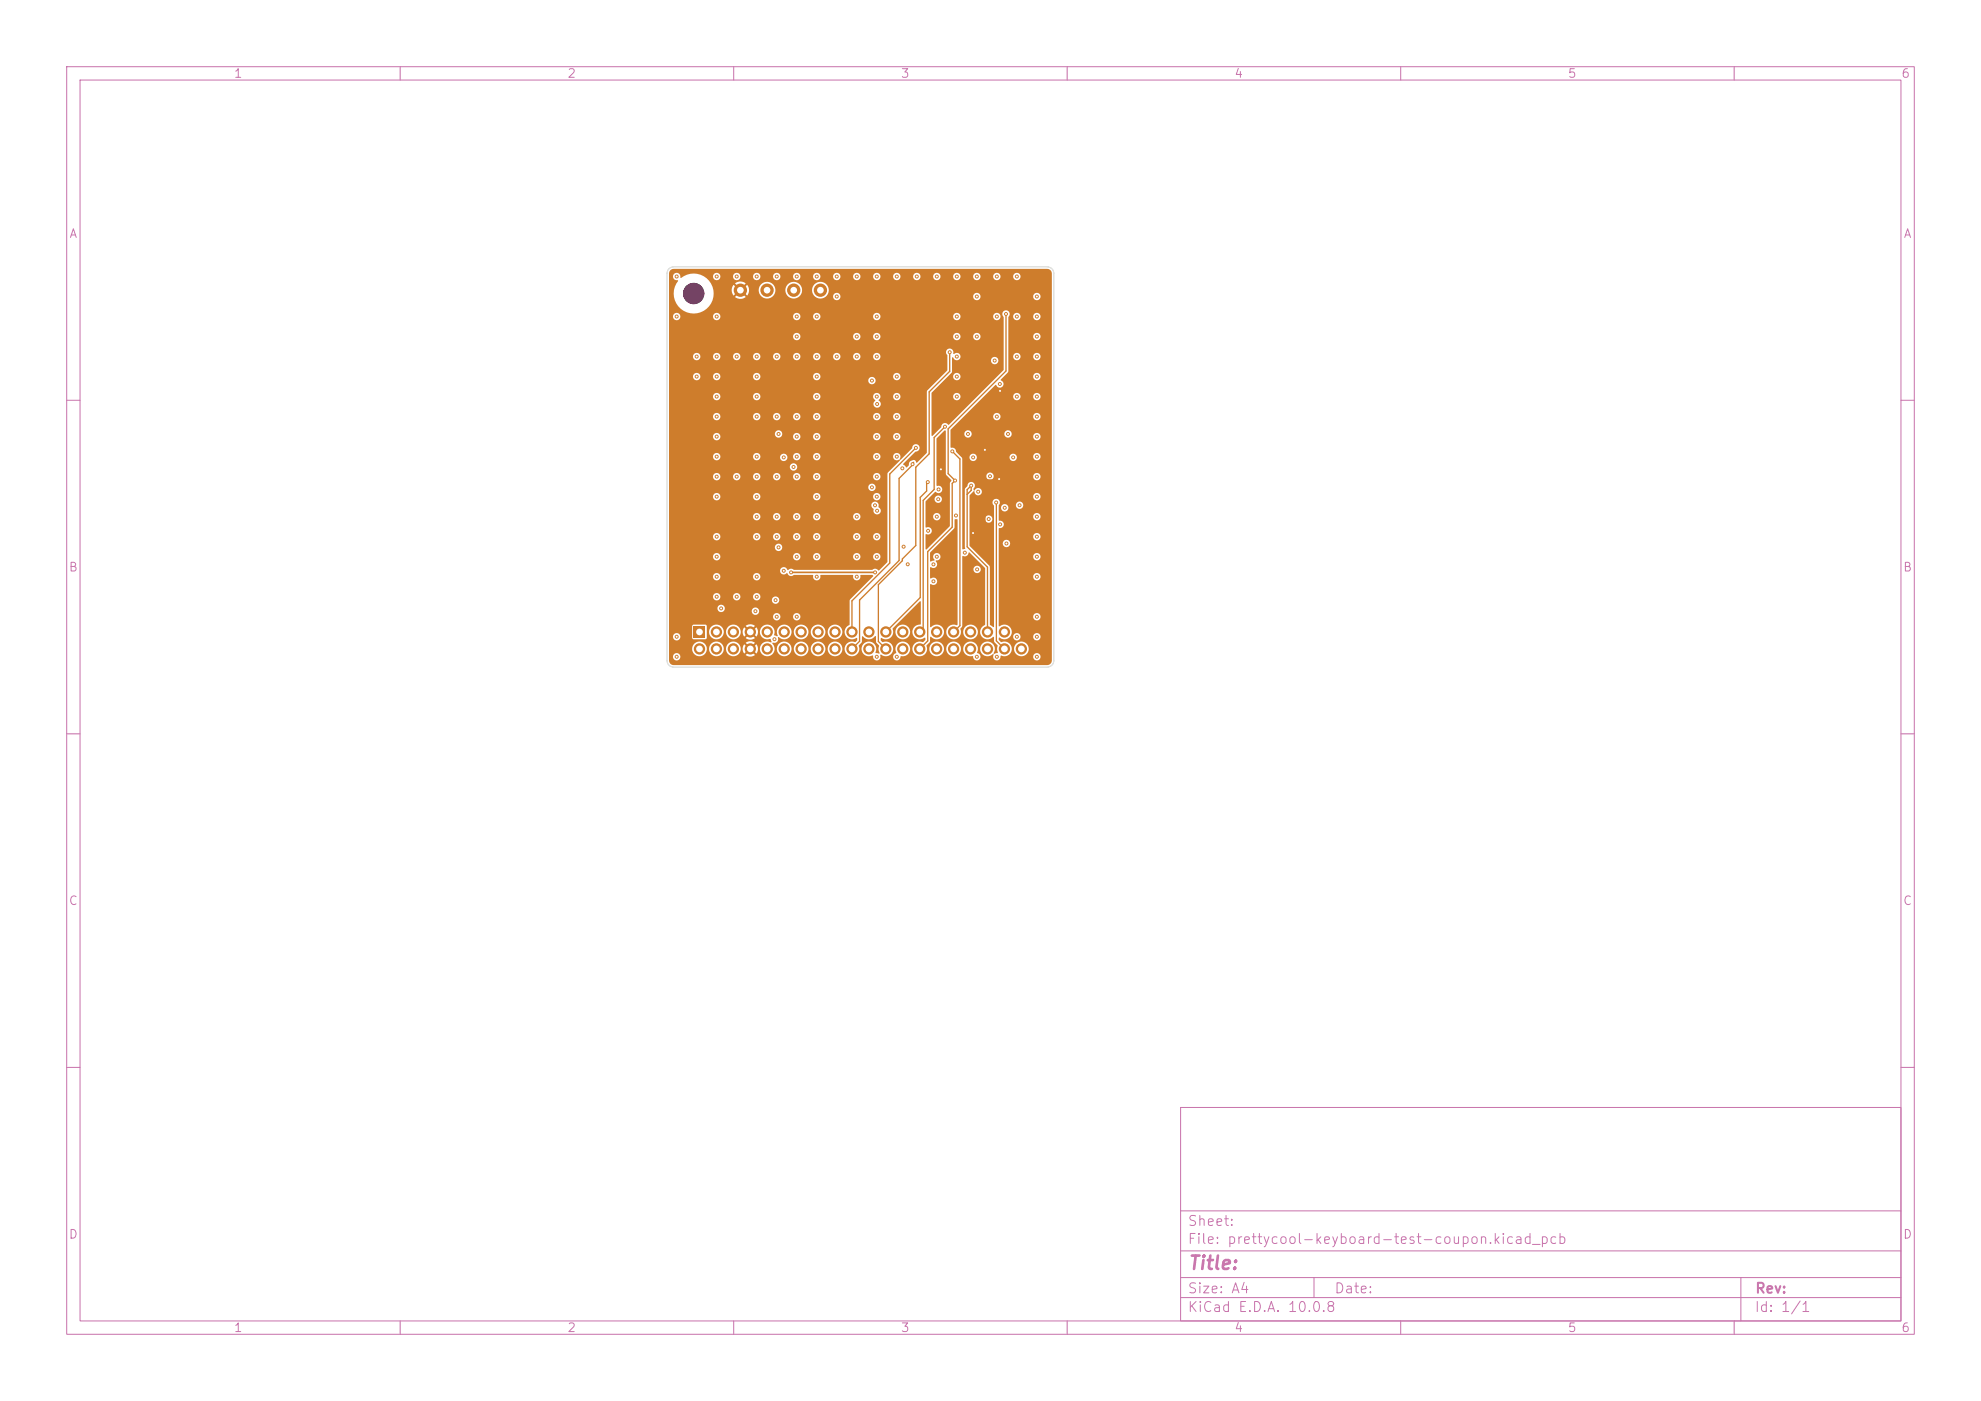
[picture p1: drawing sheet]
<svg xmlns="http://www.w3.org/2000/svg" width="297mm" height="210mm" viewBox="0 0 297 210" stroke-linecap="round" stroke-linejoin="round" font-family="sans-serif">
<defs><g id="words">
<text font-size="2" fill="#c872ab" x="178" y="190.8">Title:</text>
<g font-size="1.5" fill="#c872ab">
<text x="178" y="184.1">Sheet:</text>
<text x="178" y="186.8">File: prettycool-keyboard-test-coupon.kicad_pcb</text>
<text x="178" y="197">KiCad E.D.A. 10.0.8</text>
<text x="178" y="194.2">Size: A4</text>
<text x="200" y="194.2">Date:</text>
<text x="263" y="197">Id: 1/1</text>
<text x="263" y="194.2">Rev:</text>
</g>
<g font-size="1.3" fill="#c872ab">
<text x="35" y="12">1</text>
<text x="85" y="12">2</text>
<text x="135" y="12">3</text>
<text x="185" y="12">4</text>
<text x="235" y="12">5</text>
<text x="285" y="12">6</text>
<text x="10.3" y="36">A</text>
<text x="285.3" y="36">A</text>
<text x="10.2" y="86">B</text>
<text x="285.2" y="86">B</text>
<text x="10.2" y="136">C</text>
<text x="285.2" y="136">C</text>
<text x="10.2" y="186">D</text>
<text x="285.2" y="186">D</text>
<text x="35" y="200">1</text>
<text x="85" y="200">2</text>
<text x="135" y="200">3</text>
<text x="185" y="200">4</text>
<text x="235" y="200">5</text>
<text x="285" y="200">6</text>
</g>
</g></defs>
<g fill="none" stroke="#c872ab" stroke-width=".15">
<path d="M10 10h277v190h-277zM12 12h273v186h-273zM60 10v2M110 10v2M160 10v2M210 10v2M260 10v2M10 60h2M285 60h2M10 110h2M285 110h2M10 160h2"/>
<path d="M177 166h108v32h-108zM285 160h2M60 198v2M110 198v2M160 198v2M177 194.5h108M177 191.5h108M177 187.5h108M177 181.5h108M197 191.5v3M210 198v2M260 198v2"/>
<path d="M261 191.5v6.5"/>
</g>
<g fill="#ce7d2c">
<path d="M104 93.9h1.7v1.7h-1.7z"/>
<circle cx="111" cy="43.5" r="1"/>
<circle cx="119" cy="43.5" r="1"/>
<circle cx="123" cy="43.5" r="1"/>
<circle cx="115" cy="43.5" r="1"/>
<circle cx="104.9" cy="97.3" r=".85"/>
<circle cx="107.4" cy="94.7" r=".85"/>
<circle cx="107.4" cy="97.3" r=".85"/>
<circle cx="110" cy="94.7" r=".85"/>
<circle cx="110" cy="97.3" r=".85"/>
<circle cx="112.5" cy="94.7" r=".85"/>
<circle cx="112.5" cy="97.3" r=".85"/>
<circle cx="115" cy="94.7" r=".85"/>
<circle cx="115" cy="97.3" r=".85"/>
<circle cx="117.6" cy="94.7" r=".85"/>
<circle cx="117.6" cy="97.3" r=".85"/>
<circle cx="120.1" cy="94.7" r=".85"/>
<circle cx="120.1" cy="97.3" r=".85"/>
<circle cx="122.7" cy="94.7" r=".85"/>
<circle cx="122.7" cy="97.3" r=".85"/>
<circle cx="125.2" cy="94.7" r=".85"/>
<circle cx="125.2" cy="97.3" r=".85"/>
<circle cx="127.7" cy="94.7" r=".85"/>
<circle cx="127.7" cy="97.3" r=".85"/>
<circle cx="130.3" cy="94.7" r=".85"/>
<circle cx="130.3" cy="97.3" r=".85"/>
<circle cx="132.8" cy="94.7" r=".85"/>
<circle cx="132.8" cy="97.3" r=".85"/>
<circle cx="135.4" cy="94.7" r=".85"/>
<circle cx="135.4" cy="97.3" r=".85"/>
<circle cx="137.9" cy="94.7" r=".85"/>
<circle cx="137.9" cy="97.3" r=".85"/>
<circle cx="140.4" cy="94.7" r=".85"/>
<circle cx="140.4" cy="97.3" r=".85"/>
<circle cx="143" cy="94.7" r=".85"/>
<circle cx="143" cy="97.3" r=".85"/>
<circle cx="145.5" cy="94.7" r=".85"/>
<circle cx="145.5" cy="97.3" r=".85"/>
<circle cx="148.1" cy="94.7" r=".85"/>
<circle cx="148.1" cy="97.3" r=".85"/>
<circle cx="150.6" cy="94.7" r=".85"/>
<circle cx="150.6" cy="97.3" r=".85"/>
<circle cx="153.1" cy="97.3" r=".85"/>
<circle cx="145.9" cy="79.9" r=".3"/>
<circle cx="147.7" cy="67.4" r=".3"/>
<circle cx="149.8" cy="71.8" r=".3"/>
<circle cx="141.1" cy="70.3" r=".3"/>
<circle cx="149.9" cy="58.6" r=".3"/>
<circle cx="146.7" cy="73.7" r=".3"/>
<circle cx="152.9" cy="75.7" r=".3"/>
<circle cx="119.4" cy="92.4" r=".3"/>
<circle cx="122.5" cy="47.5" r=".3"/>
<circle cx="131.5" cy="41.5" r=".3"/>
<circle cx="107.4" cy="89.4" r=".3"/>
<circle cx="146.5" cy="98.5" r=".3"/>
<circle cx="116.4" cy="71.4" r=".3"/>
<circle cx="155.5" cy="83.4" r=".3"/>
<circle cx="134.5" cy="56.4" r=".3"/>
<circle cx="110.4" cy="53.4" r=".3"/>
<circle cx="122.5" cy="68.4" r=".3"/>
<circle cx="122.5" cy="41.5" r=".3"/>
<circle cx="128.5" cy="80.4" r=".3"/>
<circle cx="151.9" cy="68.6" r=".3"/>
<circle cx="113.4" cy="71.4" r=".3"/>
<circle cx="113.4" cy="89.4" r=".3"/>
<circle cx="107.4" cy="62.4" r=".3"/>
<circle cx="119.4" cy="71.4" r=".3"/>
<circle cx="145.1" cy="65" r=".3"/>
<circle cx="119.4" cy="80.4" r=".3"/>
<circle cx="104.4" cy="53.4" r=".3"/>
<circle cx="104.4" cy="56.4" r=".3"/>
<circle cx="143.5" cy="50.4" r=".3"/>
<circle cx="116.7" cy="65" r=".3"/>
<circle cx="125.5" cy="44.5" r=".3"/>
<circle cx="113.4" cy="80.4" r=".3"/>
<circle cx="143.5" cy="59.4" r=".3"/>
<circle cx="135.5" cy="82" r=".3"/>
<circle cx="128.5" cy="41.5" r=".3"/>
<circle cx="130.7" cy="57" r=".3"/>
<circle cx="101.4" cy="95.5" r=".3"/>
<circle cx="143.5" cy="41.5" r=".3"/>
<circle cx="143.3" cy="77.3" r=".3"/>
<circle cx="140.5" cy="41.5" r=".3"/>
<circle cx="139.9" cy="84.6" r=".3"/>
<circle cx="107.4" cy="86.4" r=".3"/>
<circle cx="101.4" cy="41.5" r=".3"/>
<circle cx="134.5" cy="41.5" r=".3"/>
<circle cx="146.5" cy="85.4" r=".3"/>
<circle cx="113.4" cy="53.4" r=".3"/>
<circle cx="128.5" cy="86.4" r=".3"/>
<circle cx="117.5" cy="85.6" r=".3"/>
<circle cx="155.5" cy="80.4" r=".3"/>
<circle cx="119.4" cy="65.4" r=".3"/>
<circle cx="122.5" cy="77.4" r=".3"/>
<circle cx="155.5" cy="95.5" r=".3"/>
<circle cx="152.5" cy="47.5" r=".3"/>
<circle cx="148.4" cy="71.4" r=".3"/>
<circle cx="128.5" cy="83.4" r=".3"/>
<circle cx="155.5" cy="68.4" r=".3"/>
<circle cx="140.7" cy="73.4" r=".3"/>
<circle cx="155.5" cy="74.4" r=".3"/>
<circle cx="155.5" cy="92.4" r=".3"/>
<circle cx="107.4" cy="71.4" r=".3"/>
<circle cx="113.4" cy="74.4" r=".3"/>
<circle cx="122.5" cy="56.4" r=".3"/>
<circle cx="155.5" cy="50.4" r=".3"/>
<circle cx="116.4" cy="62.4" r=".3"/>
<circle cx="139.1" cy="79.6" r=".3"/>
<circle cx="125.5" cy="53.4" r=".3"/>
<circle cx="107.4" cy="47.5" r=".3"/>
<circle cx="155.5" cy="71.4" r=".3"/>
<circle cx="110.4" cy="89.4" r=".3"/>
<circle cx="107.4" cy="80.4" r=".3"/>
<circle cx="119.4" cy="41.5" r=".3"/>
<circle cx="155.5" cy="86.4" r=".3"/>
<circle cx="149.9" cy="57.6" r=".3"/>
<circle cx="122.5" cy="74.4" r=".3"/>
<circle cx="150.6" cy="76.1" r=".3"/>
<circle cx="107.4" cy="83.4" r=".3"/>
<circle cx="155.5" cy="47.5" r=".3"/>
<circle cx="113.4" cy="41.5" r=".3"/>
<circle cx="131.5" cy="65.4" r=".3"/>
<circle cx="146.5" cy="41.5" r=".3"/>
<circle cx="113.4" cy="77.4" r=".3"/>
<circle cx="155.5" cy="44.5" r=".3"/>
<circle cx="146.5" cy="50.4" r=".3"/>
<circle cx="134.5" cy="65.4" r=".3"/>
<circle cx="131.5" cy="53.4" r=".3"/>
<circle cx="107.4" cy="56.4" r=".3"/>
<circle cx="107.4" cy="74.4" r=".3"/>
<circle cx="119.4" cy="50.4" r=".3"/>
<circle cx="146.5" cy="44.5" r=".3"/>
<circle cx="149.5" cy="62.4" r=".3"/>
<circle cx="119.4" cy="62.4" r=".3"/>
<circle cx="149.5" cy="47.5" r=".3"/>
<circle cx="117.5" cy="68.6" r=".3"/>
<circle cx="131.5" cy="71.4" r=".3"/>
<circle cx="128.5" cy="50.4" r=".3"/>
<circle cx="107.4" cy="68.4" r=".3"/>
<circle cx="113.4" cy="68.4" r=".3"/>
<circle cx="119.4" cy="68.4" r=".3"/>
<circle cx="137.5" cy="41.5" r=".3"/>
<circle cx="128.5" cy="77.4" r=".3"/>
<circle cx="110.4" cy="71.4" r=".3"/>
<circle cx="155.5" cy="65.4" r=".3"/>
<circle cx="149.5" cy="98.5" r=".3"/>
<circle cx="134.5" cy="59.4" r=".3"/>
<circle cx="134.5" cy="62.4" r=".3"/>
<circle cx="131.5" cy="62.4" r=".3"/>
<circle cx="155.5" cy="56.4" r=".3"/>
<circle cx="131.5" cy="83.4" r=".3"/>
<circle cx="134.5" cy="98.5" r=".3"/>
<circle cx="122.5" cy="62.4" r=".3"/>
<circle cx="143.5" cy="53.4" r=".3"/>
<circle cx="139.9" cy="87.1" r=".3"/>
<circle cx="107.4" cy="41.5" r=".3"/>
<circle cx="131.5" cy="47.5" r=".3"/>
<circle cx="107.4" cy="65.4" r=".3"/>
<circle cx="122.5" cy="71.4" r=".3"/>
<circle cx="116.4" cy="80.4" r=".3"/>
<circle cx="122.5" cy="59.4" r=".3"/>
<circle cx="107.4" cy="53.4" r=".3"/>
<circle cx="152.5" cy="41.5" r=".3"/>
<circle cx="143.5" cy="47.5" r=".3"/>
<circle cx="122.5" cy="65.4" r=".3"/>
<circle cx="116.4" cy="41.5" r=".3"/>
<circle cx="155.5" cy="59.4" r=".3"/>
<circle cx="131.5" cy="60.6" r=".3"/>
<circle cx="119.4" cy="53.4" r=".3"/>
<circle cx="116.4" cy="92.4" r=".3"/>
<circle cx="155.5" cy="77.4" r=".3"/>
<circle cx="116.4" cy="53.4" r=".3"/>
<circle cx="122.5" cy="86.4" r=".3"/>
<circle cx="113.3" cy="91.6" r=".3"/>
<circle cx="122.5" cy="83.4" r=".3"/>
<circle cx="131.5" cy="50.4" r=".3"/>
<circle cx="101.4" cy="47.5" r=".3"/>
<circle cx="131.5" cy="80.4" r=".3"/>
<circle cx="131.5" cy="98.5" r=".3"/>
<circle cx="145.9" cy="68.6" r=".3"/>
<circle cx="116.3" cy="90" r=".3"/>
<circle cx="119.4" cy="83.4" r=".3"/>
<circle cx="128.5" cy="53.4" r=".3"/>
<circle cx="116.7" cy="82.1" r=".3"/>
<circle cx="122.5" cy="53.4" r=".3"/>
<circle cx="149.5" cy="41.5" r=".3"/>
<circle cx="140.5" cy="83.4" r=".3"/>
<circle cx="151.1" cy="65" r=".3"/>
<circle cx="149.1" cy="54" r=".3"/>
<circle cx="144.7" cy="82.8" r=".3"/>
<circle cx="113.4" cy="62.4" r=".3"/>
<circle cx="152.5" cy="53.4" r=".3"/>
<circle cx="140.5" cy="77.4" r=".3"/>
<circle cx="116.4" cy="77.4" r=".3"/>
<circle cx="125.5" cy="41.5" r=".3"/>
<circle cx="131.5" cy="76.6" r=".3"/>
<circle cx="131.5" cy="59.4" r=".3"/>
<circle cx="110.4" cy="41.5" r=".3"/>
<circle cx="155.5" cy="62.4" r=".3"/>
<circle cx="131.5" cy="74.4" r=".3"/>
<circle cx="113.4" cy="56.4" r=".3"/>
<circle cx="152.5" cy="59.4" r=".3"/>
<circle cx="134.5" cy="68.4" r=".3"/>
<circle cx="108.1" cy="91.2" r=".3"/>
<circle cx="122.5" cy="80.4" r=".3"/>
<circle cx="155.5" cy="98.5" r=".3"/>
<circle cx="113.4" cy="59.4" r=".3"/>
<circle cx="130.7" cy="73.1" r=".3"/>
<circle cx="113.4" cy="86.4" r=".3"/>
<circle cx="149.9" cy="78.6" r=".3"/>
<circle cx="155.5" cy="53.4" r=".3"/>
<circle cx="119.4" cy="77.4" r=".3"/>
<circle cx="131.5" cy="68.4" r=".3"/>
<circle cx="119.4" cy="47.5" r=".3"/>
<circle cx="152.5" cy="95.5" r=".3"/>
<circle cx="101.4" cy="98.5" r=".3"/>
<circle cx="143.5" cy="56.4" r=".3"/>
<circle cx="107.4" cy="59.4" r=".3"/>
<circle cx="141.7" cy="64" r=".3"/>
<circle cx="150.9" cy="81.5" r=".3"/>
<circle cx="137.3" cy="67.1" r=".3"/>
<circle cx="142.8" cy="67.7" r=".3"/>
<circle cx="143.2" cy="72" r=".3"/>
<circle cx="150.8" cy="47.1" r=".3"/>
<circle cx="118.6" cy="85.8" r=".3"/>
<circle cx="131.2" cy="85.8" r=".3"/>
<circle cx="135.3" cy="70.2" r=".3"/>
<circle cx="119" cy="70" r=".3"/>
<circle cx="149.3" cy="75.3" r=".3"/>
<circle cx="136.8" cy="69.6" r=".3"/>
<circle cx="139.1" cy="72.3" r=".3"/>
<circle cx="145.6" cy="72.8" r=".3"/>
<circle cx="140.7" cy="74.8" r=".3"/>
<circle cx="131.2" cy="75.7" r=".3"/>
<circle cx="136.1" cy="84.6" r=".3"/>
<circle cx="148.2" cy="77.8" r=".3"/>
<circle cx="142.4" cy="52.8" r=".3"/>
<circle cx="116.1" cy="95.8" r=".3"/>
</g>
<g fill="none" stroke="#ce7d2c" stroke-width=".2">
<path d="M142.4 52.8v2.9l-3.1 3v9.3l-2 2v11.8l-2 2v.3l-3.6 3.6v8.4l1.1 1.2M142.4 52.8h.1M149.9 58.6l-2.2 2.3v17.2l-1.8 1.8M150.8 47.1v8.5l-8.6 8.7v6.7l1 1-.4 .5v6.5l-3.7 3.7v13.4l-1.2 1.2M136.9 69.5h.1M136.9 69.5l-.1 .1M137 69.3l-.1 .3-2.1 2.1v12.3l-5.9 5.9v6.2l-1.2 1.2M137.3 67.1l-3.9 3.9v13.4l-5.7 5.7v4.6M139.1 72.3l-.2 .1v1.2l-.9 1v15l-5.2 5.1M141.7 64l-1.6 1.6v7.8l-1.7 1.6v19.2l-.5 .5M142.8 67.7l1.1 1.1v25l-.9 .9M145 74.1l.6-.6v-.7l-.6 .6v8.6l3 3v9.7"/>
<path d="M149.3 75.3l.1 20.8 1.2 1.2M149.8 71.8l-.2 .2h-1.9"/>
</g>
<path d="M118.6 85.8h12.6" fill="none" stroke="#ce7d2c" stroke-width=".25"/>
<g fill="#ce7d2c">
<path d="M141.6 64.5l.2 .1v6.4l.8 1-.2 .4v6.4l-3.5 3.6-.1-.1v-2.2a.59 .59 0 0 0 .9-.6 .59 .59 0 0 0-.9-.4v-1.7h1.1a.56 .56 0 0 0 .7 .6 .56 .56 0 0 0 .3-.9 .56 .56 0 0 0-1 .1v.2h-1.1v-2.2l.4-.4h.9a.56 .56 0 0 0 .7 .6 .56 .56 0 0 0 .3-.9 .56 .56 0 0 0-.9 .1l-.1 .2h-.9l1-1.1a.58 .58 0 0 0 .8 .2 .58 .58 0 0 0 .2-.8 .58 .58 0 0 0-.7-.3l-.1-7z"/>
<path d="M100.5 40.5l.5-.2h56a.71 .71 0 0 1 .7 .7v58a.7 .7 0 0 1-.7 .7h-56a.7 .7 0 0 1-.7-.7v-.6h.6a.56 .56 0 0 0 .7 .6 .56 .56 0 0 0 .3-.9 .56 .56 0 0 0-1 .1v.2h-.6v-1.2h3.5a1.1 1.1 0 0 0 1.1 1.2 1.1 1.1 0 0 0 1.1-1.2h.3v.2a1.1 1.1 0 0 0 1.2 1 1.1 1.1 0 0 0 1-1.2h.3v.2a1.1 1.1 0 0 0 1.2 1 1.1 1.1 0 0 0 1-1.2h.3l.1 .3 .2 .5 .4-.5 .3 .2-.5 .5 .1 .1a1.15 1.15 0 0 0 1.3-.1l-.5-.5 .2-.2 .5 .5 .1-.1a1.14 1.14 0 0 0-.1-1.3l-.5 .4-.2-.2 .5-.4-.1-.1a1.14 1.14 0 0 0-1.3 .1l.5 .4-.3 .2-.4-.4-.3 .6h-.3a1.1 1.1 0 0 0-1.1-1 1.1 1.1 0 0 0-1.1 1h-.3v-.2a1.1 1.1 0 0 0-1.2-.8 1.1 1.1 0 0 0-1 1h-.3l-.1-.2a1.1 1.1 0 0 0-1.1-.8 1.1 1.1 0 0 0-1 1h-3.5v-1.8h.6v.1a.56 .56 0 0 0 .8 .4 .56 .56 0 0 0 0-.9 .56 .56 0 0 0-.8 .4h-.6v-1.5h3.5v1.7l.2 .2h1.8l.2-.2v-1h.3v.2a1.1 1.1 0 0 0 1.2 1 1.1 1.1 0 0 0 1-1.2h.3v.2a1.1 1.1 0 0 0 1.2 1 1.1 1.1 0 0 0 1-1.2h.3l.1 .4 .2 .4 .4-.4 .3 .2-.5 .4 .1 .1a1.15 1.15 0 0 0 1.3-.1l-.5-.4 .2-.2 .5 .4 .2-.4v-.4h.3v.2a1.19 1.19 0 0 0 1.6 1l.2 .5a1.33 1.33 0 0 0-1.7 .5 1.1 1.1 0 0 0 .9 1.6 1.1 1.1 0 0 0 1.2-1.2h.4v.2a1.1 1.1 0 0 0 1.2 1 1.1 1.1 0 0 0 1-1.2h.3v.2a1.1 1.1 0 0 0 1.2 1 1.1 1.1 0 0 0 1-1.2h.3v.2a1.1 1.1 0 0 0 1.2 1 1.1 1.1 0 0 0 1.1-1.2h.3v.2a1.1 1.1 0 0 0 1.7 .8 1.1 1.1 0 0 0 0-1.9 1.1 1.1 0 0 0-1.7 .9h-.3l-.1-.2a1.1 1.1 0 0 0-1.1-.8 1.1 1.1 0 0 0-1.1 1h-.3v-.2a1.1 1.1 0 0 0-1.2-.8 1.1 1.1 0 0 0-1 1h-.3l-.1-.2a1.1 1.1 0 0 0-1.1-.8 1.1 1.1 0 0 0-1 1h-.4l-.3-.8 .1-.1a.62 .62 0 0 0 .6-.1 .62 .62 0 0 0 .2-.7 1.17 1.17 0 0 0 1.3 .2 1.17 1.17 0 0 0 .7-1.1h.3v.2a1.1 1.1 0 0 0 1.2 1 1.1 1.1 0 0 0 1-1.2h.3v.2a1.1 1.1 0 0 0 1.2 1 1.1 1.1 0 0 0 1.1-1.2h.3v.2a1.1 1.1 0 0 0 1.7 .9 1.1 1.1 0 0 0 0-1.9 1.1 1.1 0 0 0-1.7 .8h-.3l-.1-.1a1.1 1.1 0 0 0-1.1-.9 1.1 1.1 0 0 0-1.1 1h-.3v-.1a1.1 1.1 0 0 0-1.2-.9 1.1 1.1 0 0 0-1 1h-.3l-.1-.1a1.13 1.13 0 0 0-1.5-.8 1.13 1.13 0 0 0-.5 1.7l-.4-.1a.26 .26 0 0 1-.1-.5 1.1 1.1 0 0 0-1-1.2 1.1 1.1 0 0 0-1.2 1h-.3l-.2-.6-.5 .5-.2-.2 .5-.5-.1-.1a1.14 1.14 0 0 0-1.3 .1l.5 .5-.3 .2-.4-.5-.3 .6h-.3a1.1 1.1 0 0 0-1.1-1 1.1 1.1 0 0 0-1.1 1h-.3v-.1a1.1 1.1 0 0 0-1.2-.9 1.1 1.1 0 0 0-1 1h-.3v-.8l-.3-.2h-1.7l-.2 .3h-3.5v-1.5h15.6v.1a.56 .56 0 0 0 .6 .5 .56 .56 0 0 0 .5-.6h1.9v.1a.56 .56 0 0 0 .8 .4 .56 .56 0 0 0 0-.9 .56 .56 0 0 0-.8 .4h-1.9v-.2a.56 .56 0 0 0-.6-.3 .56 .56 0 0 0-.5 .5h-15.6v-1.3h7.3v.2a.55 .55 0 0 0 .4 .4 .55 .55 0 0 0 .5-.2h4.2v.2a.56 .56 0 0 0 .9 .4 .56 .56 0 0 0 0-1 .56 .56 0 0 0-.9 .4h-4.1a.56 .56 0 0 0-.3-.8 .56 .56 0 0 0-.7 .4h-7.3v-1.7h6.6v.1a.56 .56 0 0 0 .6 .5 .56 .56 0 0 0 .5-.6h1.9v.1a.56 .56 0 0 0 .6 .5 .56 .56 0 0 0 .5-.6h1.9v.1a.56 .56 0 0 0 .9 .4h1.9v.1a.56 .56 0 0 0 .9 .4 .56 .56 0 0 0 0-.9 .56 .56 0 0 0-.9 .4h-1.9l.1-.1a.56 .56 0 0 0-.2-.9 .56 .56 0 0 0-.8 .5h-1.9v-.2a.56 .56 0 0 0-.6-.3 .56 .56 0 0 0-.5 .5h-1.9v-.2a.56 .56 0 0 0-.6-.3 .56 .56 0 0 0-.5 .5h-6.6v-3h6.6v.1a.56 .56 0 0 0 .6 .5 .56 .56 0 0 0 .5-.6h4.9v.1a.56 .56 0 0 0 .8 .4 .56 .56 0 0 0 0-.9 .56 .56 0 0 0-.8 .4h-4.9v-.2a.56 .56 0 0 0-.6-.3 .56 .56 0 0 0-.5 .5h-6.6v-.9h16.7v.1a.62 .62 0 0 0 .4 .5 .62 .62 0 0 0 .6-.2 .61 .61 0 0 0 1 .3h2.9a.61 .61 0 0 0 .6 .8 .61 .61 0 0 0 .5-.8h4.9a.59 .59 0 0 0 .6 .8 .59 .59 0 0 0 .5-.8h1.8l.1 .2-3.5 3.5v3.8a1.14 1.14 0 0 0-.6 1.6 1.14 1.14 0 0 0 1.7 .3v.4l-.2 .2a1.11 1.11 0 0 0-1.6 .5 1.11 1.11 0 0 0 .6 1.6 1.11 1.11 0 0 0 1.5-.8l-.1-.7 .5-.5 .1-.9a1.27 1.27 0 0 0 2-.1l.1 1 .4 .5a1.56 1.56 0 0 0 0 1.2l-.5-.1a1.11 1.11 0 0 0-.6-1.7 1.11 1.11 0 0 0-1.5 1 1.11 1.11 0 0 0 1.3 1.1h.4a.57 .57 0 0 0 .5 .7 .57 .57 0 0 0 .6-.6h1.9v.1a.59 .59 0 0 0 .7 .5 .59 .59 0 0 0 .5-.6 1.11 1.11 0 0 0 1.4-1.1 1.11 1.11 0 0 0-1.5-1.1 1.11 1.11 0 0 0-.6 1.6l-.4 .3-.1 .3h-1.9v-.3a1.13 1.13 0 0 0 1.9-.7 1.13 1.13 0 0 0-1.6-1.2l-.3-.2 .1-.3 .1-.1a1.11 1.11 0 0 0 1.2 .1 1.11 1.11 0 0 0 .5-1.1h.3v.2a1.1 1.1 0 0 0 1.7 .9 1.1 1.1 0 0 0 0-1.9 1.1 1.1 0 0 0-1.7 .8h-.3l-.1-.4 4.1-4.1 .2 .1-.1 3.4a1.11 1.11 0 0 0-1.2 1.5 1.11 1.11 0 0 0 1.8 .5h.1v.3l-.3 .4a1.11 1.11 0 0 0-1.6 .6 1.11 1.11 0 0 0 1 1.5 1.11 1.11 0 0 0 1.2-1.2h.3v.2a1.1 1.1 0 0 0 1.2 1 1.1 1.1 0 0 0 1-1.2h.4v.2a1.1 1.1 0 0 0 1.2 1 1.1 1.1 0 0 0 1-1.2h.3v.2a1.24 1.24 0 0 0 1.5 1 .57 .57 0 0 0 .5 .6 .57 .57 0 0 0 .6-.5 .57 .57 0 0 0-.5-.6 1.13 1.13 0 0 0-.6-1.7 1.13 1.13 0 0 0-1.5 1h-.3l-.1-.2a1.1 1.1 0 0 0-1.1-.8 1.1 1.1 0 0 0-1 1h-.4v-.2a1.1 1.1 0 0 0-1.2-.8 1.1 1.1 0 0 0-1 1h-.3l-.1-.4 .5-.6 .1-.8a1.13 1.13 0 0 0 1.7 .2 1.13 1.13 0 0 0 0-1.6 1.13 1.13 0 0 0-1.6 0l-.2-.1 .1-6.4a.59 .59 0 0 0 .8 0 .59 .59 0 0 0 0-.8 .59 .59 0 0 0-.8 0l-.1-1.6 .2-.1a.57 .57 0 0 0 .8-.1 .57 .57 0 0 0-.1-.8v-.1a.56 .56 0 0 0 .7-.7 .56 .56 0 0 0-.9-.3 .56 .56 0 0 0 0 .9v.1l-.6 .1v-1.3l3.5-3.6 .1-1.3 .4-.1 .1 15.8-.1 .1a1.11 1.11 0 0 0-1.6 .7 1.11 1.11 0 0 0 .9 1.4 1.11 1.11 0 0 0 1.3-1.2h.3v.2a1.1 1.1 0 0 0 1.7 .9 1.1 1.1 0 0 0 0-1.9 1.1 1.1 0 0 0-1.7 .8h-.3l-.1-.4 .3-.4v-8.5h1.6v.1a.56 .56 0 0 0 .9 .4 .56 .56 0 0 0 0-.9 .56 .56 0 0 0-.9 .4h-1.6v-2a.65 .65 0 0 0 1-.5l2.4 2.4v8.4a1.16 1.16 0 0 0-.6 1.8 1.16 1.16 0 0 0 1.9 .1l.1 .7 .5 .6-.1 .6 .1 .4-.5 .2-.1-.1a1.1 1.1 0 0 0-.7-1.7 1.1 1.1 0 0 0-1.3 1.4 1.1 1.1 0 0 0 1.8 .5h.2a.56 .56 0 0 0 .3 .9 .56 .56 0 0 0 .7-.6h4.9v.1a.56 .56 0 0 0 .8 .4 .56 .56 0 0 0 0-.9 .56 .56 0 0 0-.8 .4h-4.9l.1-.1a1.11 1.11 0 0 0 1.6-1.1h.3v.2a1.1 1.1 0 0 0 1.7 .8 1.1 1.1 0 0 0 0-1.9 1.1 1.1 0 0 0-1.7 .9h-.3v-.2a1.21 1.21 0 0 0-1.7-.8l-.3-.3v-.3h.2a1.1 1.1 0 0 0 1.6-.2h.4v.1a.56 .56 0 0 0 .6 .5 .56 .56 0 0 0 .5-.6h1.9v.1a.56 .56 0 0 0 .8 .4 .56 .56 0 0 0 0-.9 .56 .56 0 0 0-.8 .4h-1.9v-.2a.56 .56 0 0 0-.6-.3 .56 .56 0 0 0-.5 .5h-.4v-.1a1.15 1.15 0 0 0-.3-1.4 1.15 1.15 0 0 0-1.4 0l-.1-1.5h5.2a.56 .56 0 0 0 .7 .6 .56 .56 0 0 0 .3-.9 .56 .56 0 0 0-1 .1v.2h-5.2v-6h5.2a.56 .56 0 0 0 .7 .6 .56 .56 0 0 0 .3-.9 .56 .56 0 0 0-1 .1v.2h-5.2v-3h5.2a.56 .56 0 0 0 .7 .6 .56 .56 0 0 0 .3-.9 .56 .56 0 0 0-1 .1v.2h-5.2v-2h.6a.56 .56 0 0 0 .8 .6 .56 .56 0 0 0 .2-.9 .56 .56 0 0 0-.9 .2l-.1 .1h-.6v-1h5.2a.56 .56 0 0 0 .7 .6 .56 .56 0 0 0 .3-.9 .56 .56 0 0 0-1 .1v.2h-5.2v-1.2a.6 .6 0 0 0 .8-.6 .6 .6 0 0 0-.8-.6v-.6h5.2v.1a.56 .56 0 0 0 .8 .4 .56 .56 0 0 0 0-.9 .56 .56 0 0 0-.8 .4h-5.2v-1.4h.4v.2a.55 .55 0 0 0 .8 .4 .55 .55 0 0 0 0-.9h1.4v.1a.56 .56 0 0 0 .9 .4 .56 .56 0 0 0 0-.9 .56 .56 0 0 0-.9 .4l-1.5-.1a.56 .56 0 0 0-.7 .4h-.4v-.2a.57 .57 0 0 0 0-.9 .57 .57 0 0 0-.8 .1 .57 .57 0 0 0 .1 .8v18.2l-.6-.4v-8.7l-3-3.1v-4.1h2.3v.2a.56 .56 0 0 0 .8 .4 .56 .56 0 0 0 0-1 .56 .56 0 0 0-.8 .4h-2.3v-3.3h9.5v.1a.56 .56 0 0 0 .8 .4 .56 .56 0 0 0 0-.9 .56 .56 0 0 0-.8 .4h-9.5v-.2l.6-.6a.6 .6 0 0 0 .5 .6 .6 .6 0 0 0 .7-.4 .57 .57 0 0 0-.4-.6 .57 .57 0 0 0-.7 .3h-.1v-.3a.56 .56 0 0 0-.2-.9 .56 .56 0 0 0-.8 .6l-.3 .5v8.8l-.3 .2-.1-.1v-11h3.6a.55 .55 0 0 0 .5 .6 .55 .55 0 0 0 .6-.5h5.9v.1a.56 .56 0 0 0 .8 .4 .56 .56 0 0 0 0-.9 .56 .56 0 0 0-.8 .4l-5.9-.1a.56 .56 0 0 0-.6-.5 .56 .56 0 0 0-.5 .5h-3.6v-2.5l-.2-.3h1.3v.1a.56 .56 0 0 0 .6 .5 .56 .56 0 0 0 .5-.6h4.9v.1a.55 .55 0 0 0 .6 .5 .55 .55 0 0 0 .4-.7h2.5v.1a.56 .56 0 0 0 .8 .4 .56 .56 0 0 0 0-.9 .56 .56 0 0 0-.8 .4l-2.5-.1a.56 .56 0 0 0-.6-.3 .56 .56 0 0 0-.4 .5h-4.9l-.1-.2a.56 .56 0 0 0-.6-.3 .56 .56 0 0 0-.4 .5h-1.3l-.8-.8a.65 .65 0 0 0-.8-.6v-2.1h2.1v.1a.56 .56 0 0 0 .6 .5 .56 .56 0 0 0 .5-.6h4.9v.1a.55 .55 0 0 0 .4 .5 .55 .55 0 0 0 .6-.2h3.3v.1a.56 .56 0 0 0 .8 .4 .56 .56 0 0 0 0-.9 .56 .56 0 0 0-.8 .4l-3.3-.1a.55 .55 0 0 0-.3-.8 .55 .55 0 0 0-.7 .5h-4.9l-.1-.2a.56 .56 0 0 0-.5-.3 .56 .56 0 0 0-.5 .5h-2.1v-.6l2.1-2h4.3a.56 .56 0 0 0 .6 .6 .56 .56 0 0 0 .5-.6h4.9v.1a.56 .56 0 0 0 .8 .4 .56 .56 0 0 0 0-.9 .56 .56 0 0 0-.8 .4h-4.9v-.2a.56 .56 0 0 0-.6-.3 .56 .56 0 0 0-.5 .5h-4.3l3-3h4.3v.1a.56 .56 0 0 0 .6 .5 .56 .56 0 0 0 .5-.6h1.9v.1a.56 .56 0 0 0 .8 .4 .56 .56 0 0 0 0-.9 .56 .56 0 0 0-.8 .4h-1.9v-.2a.56 .56 0 0 0-.6-.3 .56 .56 0 0 0-.5 .5h-4.3l1.7-1.7a.59 .59 0 0 0 1 .2 .59 .59 0 0 0-.3-.9l.6-.6h4.3a.56 .56 0 0 0 .7 .6 .56 .56 0 0 0 .3-.9 .56 .56 0 0 0-1 .1v.2h-4.3l.6-.7v-2.3h.7a.56 .56 0 0 0 .6 .6 .56 .56 0 0 0 .5-.6h1.9v.1a.56 .56 0 0 0 .8 .4 .56 .56 0 0 0 0-.9 .56 .56 0 0 0-.8 .4h-1.9v-.2a.56 .56 0 0 0-.6-.3 .56 .56 0 0 0-.5 .5h-.7v-3h3.7v.1a.56 .56 0 0 0 .8 .4 .56 .56 0 0 0 0-.9 .56 .56 0 0 0-.8 .4h-3.7v-2.9l.1-.1h.6v.1a.56 .56 0 0 0 .6 .5 .56 .56 0 0 0 .5-.6h1.9v.1a.56 .56 0 0 0 .8 .4 .56 .56 0 0 0 0-.9 .56 .56 0 0 0-.8 .4h-1.9v-.2a.56 .56 0 0 0-.6-.3 .56 .56 0 0 0-.5 .5h-.6v-.1a.56 .56 0 0 0-.2-.7 .56 .56 0 0 0-.8 .2 .56 .56 0 0 0 .2 .7v8l-8.3 8.2a.58 .58 0 0 0-.7-.3 .58 .58 0 0 0-.4 .6l-1.3 1.3h-.1v-5.9h3.2v.1a.56 .56 0 0 0 .8 .4 .56 .56 0 0 0 0-.9 .56 .56 0 0 0-.8 .4h-3.2v-.5l2.5-2.5h.7v.1a.56 .56 0 0 0 .8 .4 .56 .56 0 0 0 0-.9 .56 .56 0 0 0-.8 .4h-.7l.5-.6v-2.1l.1-.1h.1a.54 .54 0 0 0 .7 .4h5v.1a.56 .56 0 0 0 .8 .4 .56 .56 0 0 0 0-.9 .56 .56 0 0 0-.8 .4h-4.9a.58 .58 0 0 0 .2-.9 .58 .58 0 0 0-.9 0l-.1-.1a.56 .56 0 0 0-.7-.7 .56 .56 0 0 0-.2 1v2.2l-3 3.1v9.2l-1.5 1.5h-.2a.35 .35 0 0 0-.5-.3 .63 .63 0 0 0-.6 .8l-.3 .3-.5-.5 1.8-1.9a.57 .57 0 0 0 .7-.5 .57 .57 0 0 0-.6-.6 .57 .57 0 0 0-.6 .6l-1.7 1.7h-.1a.57 .57 0 0 0 0-.9 .57 .57 0 0 0-.9 .1 .57 .57 0 0 0 .2 .9h.3l.3-.1 .1 .1-1.9 2v13.2l-1.2 1.3h-.2a.6 .6 0 0 0-.8-.1h-11.9a.73 .73 0 0 0-.8 0 .57 .57 0 0 0-.6-.4 .57 .57 0 0 0-.5 .5h-16.7v-2.1h6.6v.1a.56 .56 0 0 0 .6 .5 .56 .56 0 0 0 .5-.6h10.9v.1a.56 .56 0 0 0 .6 .5 .56 .56 0 0 0 .5-.6h1.9v.1a.56 .56 0 0 0 .6 .5 .56 .56 0 0 0 .5-.6h4.9v.1a.56 .56 0 0 0 .6 .5 .56 .56 0 0 0 .5-.6h1.9v.1a.56 .56 0 0 0 .8 .4 .56 .56 0 0 0 0-.9 .56 .56 0 0 0-.8 .4h-1.9v-.2a.56 .56 0 0 0-.6-.3 .56 .56 0 0 0-.5 .5h-4.9v-.2a.56 .56 0 0 0-.6-.3 .56 .56 0 0 0-.5 .5h-1.9v-.2a.56 .56 0 0 0-.6-.3 .56 .56 0 0 0-.5 .5h-10.9v-.2a.56 .56 0 0 0-.6-.3 .56 .56 0 0 0-.5 .5h-6.6v-1.4h15.9v.1a.56 .56 0 0 0 .8 .4 .56 .56 0 0 0 0-.9 .56 .56 0 0 0-.8 .4h-15.9v-1.6h6.6v.1a.56 .56 0 0 0 .6 .5 .56 .56 0 0 0 .5-.6h4.9v.1a.56 .56 0 0 0 .6 .5 .56 .56 0 0 0 .5-.6h1.9v.1a.56 .56 0 0 0 .6 .5 .56 .56 0 0 0 .5-.6h1.9v.1a.56 .56 0 0 0 .6 .5 .56 .56 0 0 0 .5-.6h1.9v.1a.56 .56 0 0 0 .6 .5 .56 .56 0 0 0 .5-.6h4.9v.1a.56 .56 0 0 0 .6 .5 .56 .56 0 0 0 .5-.6h1.9v.1a.56 .56 0 0 0 .8 .4 .56 .56 0 0 0 0-.9 .56 .56 0 0 0-.8 .4h-1.9v-.2a.56 .56 0 0 0-.6-.3 .56 .56 0 0 0-.5 .5h-4.9v-.2a.56 .56 0 0 0-.6-.3 .56 .56 0 0 0-.5 .5h-1.9v-.2a.56 .56 0 0 0-.6-.3 .56 .56 0 0 0-.5 .5h-1.9v-.2a.56 .56 0 0 0-.6-.3 .56 .56 0 0 0-.5 .5h-1.9v-.2a.56 .56 0 0 0-.6-.3 .56 .56 0 0 0-.5 .5h-4.9v-.2a.56 .56 0 0 0-.6-.3 .56 .56 0 0 0-.5 .5h-6.6v-3h12.6v.1a.56 .56 0 0 0 .6 .5 .56 .56 0 0 0 .5-.6h1.9v.1a.56 .56 0 0 0 .6 .5 .56 .56 0 0 0 .5-.6h1.9v.1a.56 .56 0 0 0 .6 .5 .56 .56 0 0 0 .5-.6h1.9v.1a.56 .56 0 0 0 .6 .5 .56 .56 0 0 0 .5-.6h4.9v.1a.56 .56 0 0 0 .8 .4 .56 .56 0 0 0 0-.9 .56 .56 0 0 0-.8 .4h-4.9v-.2a.56 .56 0 0 0-.6-.3 .56 .56 0 0 0-.5 .5h-1.9v-.2a.56 .56 0 0 0-.6-.3 .56 .56 0 0 0-.5 .5h-1.9v-.2a.56 .56 0 0 0-.6-.3 .56 .56 0 0 0-.5 .5h-1.9v-.2a.56 .56 0 0 0-.6-.3 .56 .56 0 0 0-.5 .5h-12.6v-1.7h30.3l.1 .3 .3 .3a.57 .57 0 0 0 .2 .8 .57 .57 0 0 0 .8-.3 .57 .57 0 0 0-.3-.8 .57 .57 0 0 0-.3-.8 .57 .57 0 0 0-.8 .5h-30.3v-1.3h6.6v.1a.56 .56 0 0 0 .6 .5 .56 .56 0 0 0 .5-.6h4.9v.1a.56 .56 0 0 0 .6 .5 .56 .56 0 0 0 .5-.6h7.9v.1a.56 .56 0 0 0 .6 .5 .56 .56 0 0 0 .5-.6h7.9v.1a.56 .56 0 0 0 .8 .4 .56 .56 0 0 0 0-.9 .56 .56 0 0 0-.8 .4h-7.9v-.2a.56 .56 0 0 0-.6-.3 .56 .56 0 0 0-.5 .5h-7.9v-.2a.56 .56 0 0 0-.6-.3 .56 .56 0 0 0-.5 .5h-4.9v-.2a.56 .56 0 0 0-.6-.3 .56 .56 0 0 0-.5 .5h-6.6v-1.4h29.9v.1a.56 .56 0 0 0 .8 .4 .56 .56 0 0 0 0-.9 .56 .56 0 0 0-.8 .4h-29.9v-1.6h6.6v.1a.56 .56 0 0 0 .6 .5 .56 .56 0 0 0 .5-.6h1.9v.1a.56 .56 0 0 0 .6 .5 .56 .56 0 0 0 .5-.6h1.9v.1a.56 .56 0 0 0 .6 .5 .56 .56 0 0 0 .5-.6h1.9v.1a.56 .56 0 0 0 .6 .5 .56 .56 0 0 0 .5-.6h1.9v.1a.56 .56 0 0 0 .6 .5 .56 .56 0 0 0 .5-.6h1.9v.1a.56 .56 0 0 0 .6 .5 .56 .56 0 0 0 .5-.6h7.9v.1a.56 .56 0 0 0 .8 .4 .56 .56 0 0 0 0-.9 .56 .56 0 0 0-.8 .4h-7.9v-.2a.56 .56 0 0 0-.6-.3 .56 .56 0 0 0-.5 .5h-1.9v-.2a.56 .56 0 0 0-.6-.3 .56 .56 0 0 0-.5 .5h-1.9v-.2a.56 .56 0 0 0-.6-.3 .56 .56 0 0 0-.5 .5h-1.9v-.2a.56 .56 0 0 0-.6-.3 .56 .56 0 0 0-.5 .5h-1.9v-.2a.56 .56 0 0 0-.6-.3 .56 .56 0 0 0-.5 .5h-1.9v-.2a.56 .56 0 0 0-.6-.3 .56 .56 0 0 0-.5 .5h-6.6v-1.5h18.1v.2a.56 .56 0 0 0 .9 .4 .56 .56 0 0 0 0-1 .56 .56 0 0 0-.9 .4h-18.1v-1.5h6.6v.1a.56 .56 0 0 0 .6 .5 .56 .56 0 0 0 .5-.6h4.9v.1a.55 .55 0 0 0 .6 .5 .55 .55 0 0 0 .5-.5h3v.1a.55 .55 0 0 0 .6 .5 .55 .55 0 0 0 .4-.7h.9v.1a.56 .56 0 0 0 .6 .5 .56 .56 0 0 0 .5-.6h1.9v.1a.56 .56 0 0 0 .6 .5 .56 .56 0 0 0 .5-.6h7.9v.1a.56 .56 0 0 0 .8 .4 .56 .56 0 0 0 0-.9 .56 .56 0 0 0-.8 .4h-7.9v-.2a.56 .56 0 0 0-.6-.3 .56 .56 0 0 0-.5 .5h-1.9v-.2a.56 .56 0 0 0-.6-.3 .56 .56 0 0 0-.5 .5l-.9-.1a.56 .56 0 0 0-.6-.3 .56 .56 0 0 0-.4 .5h-3v-.1a.56 .56 0 0 0-.6-.5 .56 .56 0 0 0-.5 .5h-4.9v-.2a.56 .56 0 0 0-.6-.3 .56 .56 0 0 0-.5 .5h-6.6v-3h6.6v.1a.55 .55 0 0 0 .9 .4 .55 .55 0 0 0-.1-.9h8.5v.1a.55 .55 0 0 0 .4 .5 .55 .55 0 0 0 .6-.2h1.7v.1a.56 .56 0 0 0 .6 .5 .56 .56 0 0 0 .5-.6h1.9v.1a.56 .56 0 0 0 .6 .5 .56 .56 0 0 0 .5-.6h7.9v.1a.56 .56 0 0 0 .6 .5 .56 .56 0 0 0 .5-.6h1.9v.1a.56 .56 0 0 0 .8 .4 .56 .56 0 0 0 0-.9 .56 .56 0 0 0-.8 .4h-1.9v-.2a.56 .56 0 0 0-.6-.3 .56 .56 0 0 0-.5 .5h-7.9v-.2a.56 .56 0 0 0-.6-.3 .56 .56 0 0 0-.5 .5h-1.9v-.2a.56 .56 0 0 0-.6-.3 .56 .56 0 0 0-.5 .5l-1.7-.1a.55 .55 0 0 0-.3-.8 .55 .55 0 0 0-.7 .5l-8.5-.1a.56 .56 0 0 0-.8 .5h-6.6v-3h6.6v.1a.56 .56 0 0 0 .6 .5 .56 .56 0 0 0 .5-.6h4.9v.1a.56 .56 0 0 0 .6 .5 .56 .56 0 0 0 .5-.6h1.9v.1a.56 .56 0 0 0 .6 .5 .56 .56 0 0 0 .5-.6h1.9v.1a.56 .56 0 0 0 .6 .5 .56 .56 0 0 0 .5-.6h1.9v.1a.56 .56 0 0 0 .6 .5 .56 .56 0 0 0 .5-.6h7.9v.1a.56 .56 0 0 0 .6 .5 .56 .56 0 0 0 .5-.6h1.9v.1a.56 .56 0 0 0 .8 .4 .56 .56 0 0 0 0-.9 .56 .56 0 0 0-.8 .4h-1.9v-.2a.56 .56 0 0 0-.6-.3 .56 .56 0 0 0-.5 .5h-7.9v-.2a.56 .56 0 0 0-.6-.3 .56 .56 0 0 0-.5 .5h-1.9v-.2a.56 .56 0 0 0-.6-.3 .56 .56 0 0 0-.5 .5h-1.9v-.2a.56 .56 0 0 0-.6-.3 .56 .56 0 0 0-.5 .5h-1.9v-.2a.56 .56 0 0 0-.6-.3 .56 .56 0 0 0-.5 .5h-4.9v-.2a.56 .56 0 0 0-.6-.3 .56 .56 0 0 0-.5 .5h-6.6v-3h6.6v.1a.56 .56 0 0 0 .6 .5 .56 .56 0 0 0 .5-.6h4.9v.1a.56 .56 0 0 0 .6 .5 .56 .56 0 0 0 .5-.6h7.9v.1a.56 .56 0 0 0 .6 .5 .56 .56 0 0 0 .5-.6h7.9v.3l.3 .3a.57 .57 0 0 0-.1 .9 .57 .57 0 0 0 .8 0 .57 .57 0 0 0-.2-.9l.3-.3v-.3h1.9v.1a.56 .56 0 0 0 .8 .4 .56 .56 0 0 0 0-.9 .56 .56 0 0 0-.8 .4h-1.9v-.2a.56 .56 0 0 0-.6-.3 .56 .56 0 0 0-.5 .5h-7.9v-.2a.56 .56 0 0 0-.6-.3 .56 .56 0 0 0-.5 .5h-7.9v-.2a.56 .56 0 0 0-.6-.3 .56 .56 0 0 0-.5 .5h-4.9v-.2a.56 .56 0 0 0-.6-.3 .56 .56 0 0 0-.5 .5h-6.6v-3h3.6v.1a.56 .56 0 0 0 .6 .5 .56 .56 0 0 0 .5-.6h1.9v.1a.56 .56 0 0 0 .6 .5 .56 .56 0 0 0 .5-.6h4.9v.1a.56 .56 0 0 0 .6 .5 .56 .56 0 0 0 .5-.6h7.9v.1a.55 .55 0 0 0 .7 .5h7.6v.1a.56 .56 0 0 0 .8 .4 .56 .56 0 0 0 0-.9 .56 .56 0 0 0-.8 .4h-7.6l.3-.2 .1-.4h10.9a.56 .56 0 0 0 .7 .6 .56 .56 0 0 0 .3-.9 .56 .56 0 0 0-1 .1v.2h-10.9a.56 .56 0 0 0-.6-.5 .56 .56 0 0 0-.5 .5h-7.9v-.2a.56 .56 0 0 0-.6-.3 .56 .56 0 0 0-.5 .5h-4.9v-.2a.56 .56 0 0 0-.6-.3 .56 .56 0 0 0-.5 .5h-1.9v-.2a.56 .56 0 0 0-.6-.3 .56 .56 0 0 0-.5 .5h-3.6v-3h3.6v.1a.56 .56 0 0 0 .6 .5 .56 .56 0 0 0 .5-.6h1.9v.1a.56 .56 0 0 0 .6 .5 .56 .56 0 0 0 .5-.6h1.9v.1a.56 .56 0 0 0 .6 .5 .56 .56 0 0 0 .5-.6h1.9v.1a.56 .56 0 0 0 .6 .5 .56 .56 0 0 0 .5-.6h1.9v.1a.56 .56 0 0 0 .6 .5 .56 .56 0 0 0 .5-.6h1.9v.1a.56 .56 0 0 0 .6 .5 .56 .56 0 0 0 .5-.6h1.9v.1a.56 .56 0 0 0 .6 .5 .56 .56 0 0 0 .5-.6h1.9v.1a.56 .56 0 0 0 .6 .5 .56 .56 0 0 0 .5-.6h1.9v.1a.56 .56 0 0 0 .6 .5 .56 .56 0 0 0 .5-.6h1.9v.1a.56 .56 0 0 0 .8 .4 .56 .56 0 0 0 0-.9 .56 .56 0 0 0-.8 .4h-1.9v-.2a.56 .56 0 0 0-.6-.3 .56 .56 0 0 0-.5 .5h-1.9v-.2a.56 .56 0 0 0-.6-.3 .56 .56 0 0 0-.5 .5h-1.9v-.2a.56 .56 0 0 0-.6-.3 .56 .56 0 0 0-.5 .5h-1.9v-.2a.56 .56 0 0 0-.6-.3 .56 .56 0 0 0-.5 .5h-1.9v-.2a.56 .56 0 0 0-.6-.3 .56 .56 0 0 0-.5 .5h-1.9v-.2a.56 .56 0 0 0-.6-.3 .56 .56 0 0 0-.5 .5h-1.9v-.2a.56 .56 0 0 0-.6-.3 .56 .56 0 0 0-.5 .5h-1.9v-.2a.56 .56 0 0 0-.6-.3 .56 .56 0 0 0-.5 .5h-1.9v-.2a.56 .56 0 0 0-.6-.3 .56 .56 0 0 0-.5 .5h-3.6v-3h18.6v.1a.56 .56 0 0 0 .6 .5 .56 .56 0 0 0 .5-.6h7.9v.1a.56 .56 0 0 0 .6 .5 .56 .56 0 0 0 .5-.6h1.9v.1a.56 .56 0 0 0 .6 .5 .56 .56 0 0 0 .5-.6h10.9v.1a.56 .56 0 0 0 .6 .5 .56 .56 0 0 0 .5-.6h1.9v.1a.56 .56 0 0 0 .8 .4 .56 .56 0 0 0 0-.9 .56 .56 0 0 0-.8 .4h-1.9v-.2a.56 .56 0 0 0-.6-.3 .56 .56 0 0 0-.5 .5h-10.9v-.2a.56 .56 0 0 0-.6-.3 .56 .56 0 0 0-.5 .5h-1.9v-.2a.56 .56 0 0 0-.6-.3 .56 .56 0 0 0-.5 .5h-7.9v-.2a.56 .56 0 0 0-.6-.3 .56 .56 0 0 0-.5 .5h-18.6v-3h.6v.1a.56 .56 0 0 0 .6 .5 .56 .56 0 0 0 .5-.6h4.9v.1a.56 .56 0 0 0 .6 .5 .56 .56 0 0 0 .5-.6h10.9v.1a.56 .56 0 0 0 .6 .5 .56 .56 0 0 0 .5-.6h1.9v.1a.56 .56 0 0 0 .6 .5 .56 .56 0 0 0 .5-.6h7.9v.1a.56 .56 0 0 0 .6 .5 .56 .56 0 0 0 .5-.6h10.9v.1a.56 .56 0 0 0 .6 .5 .56 .56 0 0 0 .5-.6h4.9v.1a.56 .56 0 0 0 .8 .4 .56 .56 0 0 0 0-.9 .56 .56 0 0 0-.8 .4h-4.9v-.2a.56 .56 0 0 0-.6-.3 .56 .56 0 0 0-.5 .5h-10.9v-.2a.56 .56 0 0 0-.6-.3 .56 .56 0 0 0-.5 .5h-7.9v-.2a.56 .56 0 0 0-.6-.3 .56 .56 0 0 0-.5 .5h-1.9v-.2a.56 .56 0 0 0-.6-.3 .56 .56 0 0 0-.5 .5h-10.9v-.2a.56 .56 0 0 0-.6-.3 .56 .56 0 0 0-.5 .5h-4.9v-.2a.56 .56 0 0 0-.6-.3 .56 .56 0 0 0-.5 .5h-.6v-6h.6v.1a.68 .68 0 0 0 .8 .5 3 3 0 0 0 1.5 4.9 3 3 0 0 0 3.7-3.5h2.8v.4l.3 .5 .6-.6 .2 .2-.6 .6 .1 .1a1.3 1.3 0 0 0 1.5-.1l-.6-.6 .2-.2 .6 .6 .3-.5v-.4h1.4v.2a1.25 1.25 0 0 0 1.4 1.2 1.25 1.25 0 0 0 1.2-1.4h1.4v.2a1.25 1.25 0 0 0 1.4 1.2 1.25 1.25 0 0 0 1.2-1.4h1.4v.2a1.25 1.25 0 0 0 .9 1.1 1.25 1.25 0 0 0 1.3-.3h1v.1a.56 .56 0 0 0 .6 .5 .56 .56 0 0 0 .5-.6h19.9v.1a.56 .56 0 0 0 .6 .5 .56 .56 0 0 0 .5-.6h7.9v.1a.56 .56 0 0 0 .8 .4 .56 .56 0 0 0 0-.9 .56 .56 0 0 0-.8 .4h-7.9v-.2a.56 .56 0 0 0-.6-.3 .56 .56 0 0 0-.5 .5h-19.9v-.2a.56 .56 0 0 0-.6-.3 .56 .56 0 0 0-.5 .5h-1l.1-.1a1.25 1.25 0 0 0-.5-2 1.25 1.25 0 0 0-1.8 1.1h-1.4l-.1-.2a1.25 1.25 0 0 0-1.3-1 1.25 1.25 0 0 0-1.2 1.2h-1.4l-.1-.2a1.25 1.25 0 0 0-1.3-1 1.25 1.25 0 0 0-1.2 1.2h-1.4l-.3-.7-.6 .6-.2-.2 .6-.6-.1-.1a1.3 1.3 0 0 0-1.5 .1l.6 .6-.2 .2-.6-.6-.3 .7h-2.8a2.94 2.94 0 0 0-1.5-2h1.5v.1a.56 .56 0 0 0 .6 .5 .56 .56 0 0 0 .5-.6h1.9v.1a.56 .56 0 0 0 .6 .5 .56 .56 0 0 0 .5-.6h1.9v.1a.56 .56 0 0 0 .6 .5 .56 .56 0 0 0 .5-.6h1.9v.1a.56 .56 0 0 0 .6 .5 .56 .56 0 0 0 .5-.6h1.9v.1a.56 .56 0 0 0 .6 .5 .56 .56 0 0 0 .5-.6h1.9v.1a.56 .56 0 0 0 .6 .5 .56 .56 0 0 0 .5-.6h1.9v.1a.56 .56 0 0 0 .6 .5 .56 .56 0 0 0 .5-.6h1.9v.1a.56 .56 0 0 0 .6 .5 .56 .56 0 0 0 .5-.6h1.9v.1a.56 .56 0 0 0 .6 .5 .56 .56 0 0 0 .5-.6h1.9v.1a.56 .56 0 0 0 .6 .5 .56 .56 0 0 0 .5-.6h1.9v.1a.56 .56 0 0 0 .6 .5 .56 .56 0 0 0 .5-.6h1.9v.1a.56 .56 0 0 0 .6 .5 .56 .56 0 0 0 .5-.6h1.9v.1a.56 .56 0 0 0 .6 .5 .56 .56 0 0 0 .5-.6h1.9v.1a.56 .56 0 0 0 .6 .5 .56 .56 0 0 0 .5-.6h1.9v.1a.56 .56 0 0 0 .6 .5 .56 .56 0 0 0 .5-.6h1.9v.1a.56 .56 0 0 0 .8 .4 .56 .56 0 0 0 0-.9 .56 .56 0 0 0-.8 .4h-1.9v-.2a.56 .56 0 0 0-.6-.3 .56 .56 0 0 0-.5 .5h-1.9v-.2a.56 .56 0 0 0-.6-.3 .56 .56 0 0 0-.5 .5h-1.9v-.2a.56 .56 0 0 0-.6-.3 .56 .56 0 0 0-.5 .5h-1.9v-.2a.56 .56 0 0 0-.6-.3 .56 .56 0 0 0-.5 .5h-1.9v-.2a.56 .56 0 0 0-.6-.3 .56 .56 0 0 0-.5 .5h-1.9v-.2a.56 .56 0 0 0-.6-.3 .56 .56 0 0 0-.5 .5h-1.9v-.2a.56 .56 0 0 0-.6-.3 .56 .56 0 0 0-.5 .5h-1.9v-.2a.56 .56 0 0 0-.6-.3 .56 .56 0 0 0-.5 .5h-1.9v-.2a.56 .56 0 0 0-.6-.3 .56 .56 0 0 0-.5 .5h-1.9v-.2a.56 .56 0 0 0-.6-.3 .56 .56 0 0 0-.5 .5h-1.9v-.2a.56 .56 0 0 0-.6-.3 .56 .56 0 0 0-.5 .5h-1.9v-.2a.56 .56 0 0 0-.6-.3 .56 .56 0 0 0-.5 .5h-1.9v-.2a.56 .56 0 0 0-.6-.3 .56 .56 0 0 0-.5 .5h-1.9v-.2a.56 .56 0 0 0-.6-.3 .56 .56 0 0 0-.5 .5h-1.9v-.2a.56 .56 0 0 0-.6-.3 .56 .56 0 0 0-.5 .5h-1.5l-.4-.2a3.4 3.4 0 0 0-3 .4 .58 .58 0 0 0-.4-.7 .58 .58 0 0 0-.7 .5h-.6v-.5z"/>
</g>
<path d="M100.3 40.3l.3-.2 .4-.1h56a1 1 0 0 1 1 1v58a1 1 0 0 1-1 1h-56a1 1 0 0 1-1-1v-58l.1-.4z" fill="none" stroke="#d0d2cd" stroke-width=".15"/>
<g fill="#fff">
<circle cx="145.9" cy="79.9" r=".15"/>
<circle cx="147.7" cy="67.4" r=".15"/>
<circle cx="149.8" cy="71.8" r=".15"/>
<circle cx="141.1" cy="70.3" r=".15"/>
<circle cx="149.9" cy="58.6" r=".15"/>
<circle cx="146.7" cy="73.7" r=".15"/>
<circle cx="152.9" cy="75.7" r=".15"/>
<circle cx="119.4" cy="92.5" r=".15"/>
<circle cx="122.5" cy="47.4" r=".15"/>
<circle cx="131.5" cy="41.4" r=".15"/>
<circle cx="107.4" cy="89.5" r=".15"/>
<circle cx="146.4" cy="98.5" r=".15"/>
<circle cx="116.4" cy="71.5" r=".15"/>
<circle cx="155.4" cy="83.5" r=".15"/>
<circle cx="134.4" cy="56.5" r=".15"/>
<circle cx="110.4" cy="53.5" r=".15"/>
<circle cx="122.4" cy="68.5" r=".15"/>
<circle cx="122.5" cy="41.4" r=".15"/>
<circle cx="128.4" cy="80.5" r=".15"/>
<circle cx="151.9" cy="68.6" r=".15"/>
<circle cx="113.4" cy="71.5" r=".15"/>
<circle cx="113.4" cy="89.5" r=".15"/>
<circle cx="107.4" cy="62.5" r=".15"/>
<circle cx="119.4" cy="71.5" r=".15"/>
<circle cx="145.1" cy="65" r=".15"/>
<circle cx="119.4" cy="80.5" r=".15"/>
<circle cx="104.4" cy="53.5" r=".15"/>
<circle cx="104.4" cy="56.5" r=".15"/>
<circle cx="143.4" cy="50.4" r=".15"/>
<circle cx="116.7" cy="65.1" r=".15"/>
<circle cx="125.5" cy="44.4" r=".15"/>
<circle cx="113.4" cy="80.5" r=".15"/>
<circle cx="143.4" cy="59.5" r=".15"/>
<circle cx="135.5" cy="81.9" r=".15"/>
<circle cx="128.5" cy="41.4" r=".15"/>
<circle cx="130.7" cy="57.1" r=".15"/>
<circle cx="101.4" cy="95.4" r=".15"/>
<circle cx="143.4" cy="41.4" r=".15"/>
<circle cx="143.3" cy="77.3" r=".15"/>
<circle cx="140.5" cy="41.4" r=".15"/>
<circle cx="140" cy="84.6" r=".15"/>
<circle cx="107.4" cy="86.5" r=".15"/>
<circle cx="101.5" cy="41.4" r=".15"/>
<circle cx="134.5" cy="41.4" r=".15"/>
<circle cx="146.5" cy="85.4" r=".15"/>
<circle cx="113.4" cy="53.5" r=".15"/>
<circle cx="128.4" cy="86.5" r=".15"/>
<circle cx="117.5" cy="85.6" r=".15"/>
<circle cx="155.4" cy="80.5" r=".15"/>
<circle cx="119.4" cy="65.5" r=".15"/>
<circle cx="122.4" cy="77.5" r=".15"/>
<circle cx="155.4" cy="95.5" r=".15"/>
<circle cx="152.4" cy="47.4" r=".15"/>
<circle cx="148.4" cy="71.4" r=".15"/>
<circle cx="128.4" cy="83.5" r=".15"/>
<circle cx="155.4" cy="68.5" r=".15"/>
<circle cx="140.7" cy="73.4" r=".15"/>
<circle cx="155.4" cy="74.5" r=".15"/>
<circle cx="155.4" cy="92.5" r=".15"/>
<circle cx="107.4" cy="71.5" r=".15"/>
<circle cx="113.4" cy="74.5" r=".15"/>
<circle cx="122.4" cy="56.5" r=".15"/>
<circle cx="155.4" cy="50.4" r=".15"/>
<circle cx="116.4" cy="62.5" r=".15"/>
<circle cx="139.1" cy="79.6" r=".15"/>
<circle cx="125.4" cy="53.5" r=".15"/>
<circle cx="107.5" cy="47.4" r=".15"/>
<circle cx="155.4" cy="71.5" r=".15"/>
<circle cx="110.4" cy="89.5" r=".15"/>
<circle cx="107.4" cy="80.5" r=".15"/>
<circle cx="119.5" cy="41.4" r=".15"/>
<circle cx="155.4" cy="86.5" r=".15"/>
<circle cx="149.9" cy="57.6" r=".15"/>
<circle cx="122.4" cy="74.5" r=".15"/>
<circle cx="150.6" cy="76.1" r=".15"/>
<circle cx="107.4" cy="83.5" r=".15"/>
<circle cx="155.4" cy="47.4" r=".15"/>
<circle cx="113.5" cy="41.4" r=".15"/>
<circle cx="131.4" cy="65.5" r=".15"/>
<circle cx="146.4" cy="41.4" r=".15"/>
<circle cx="113.4" cy="77.5" r=".15"/>
<circle cx="155.4" cy="44.4" r=".15"/>
<circle cx="146.4" cy="50.4" r=".15"/>
<circle cx="134.4" cy="65.5" r=".15"/>
<circle cx="131.4" cy="53.5" r=".15"/>
<circle cx="107.4" cy="56.5" r=".15"/>
<circle cx="107.4" cy="74.5" r=".15"/>
<circle cx="119.5" cy="50.4" r=".15"/>
<circle cx="146.4" cy="44.4" r=".15"/>
<circle cx="149.4" cy="62.5" r=".15"/>
<circle cx="119.4" cy="62.5" r=".15"/>
<circle cx="149.4" cy="47.4" r=".15"/>
<circle cx="117.5" cy="68.6" r=".15"/>
<circle cx="131.4" cy="71.5" r=".15"/>
<circle cx="128.5" cy="50.4" r=".15"/>
<circle cx="107.4" cy="68.5" r=".15"/>
<circle cx="113.4" cy="68.5" r=".15"/>
<circle cx="119.4" cy="68.5" r=".15"/>
<circle cx="137.5" cy="41.4" r=".15"/>
<circle cx="128.4" cy="77.5" r=".15"/>
<circle cx="110.4" cy="71.5" r=".15"/>
<circle cx="155.4" cy="65.5" r=".15"/>
<circle cx="149.4" cy="98.5" r=".15"/>
<circle cx="134.4" cy="59.5" r=".15"/>
<circle cx="134.4" cy="62.5" r=".15"/>
<circle cx="131.4" cy="62.5" r=".15"/>
<circle cx="155.4" cy="56.5" r=".15"/>
<circle cx="131.4" cy="83.5" r=".15"/>
<circle cx="134.4" cy="98.5" r=".15"/>
<circle cx="122.4" cy="62.5" r=".15"/>
<circle cx="143.4" cy="53.5" r=".15"/>
<circle cx="140" cy="87.1" r=".15"/>
<circle cx="107.5" cy="41.4" r=".15"/>
<circle cx="131.5" cy="47.4" r=".15"/>
<circle cx="107.4" cy="65.5" r=".15"/>
<circle cx="122.4" cy="71.5" r=".15"/>
<circle cx="116.4" cy="80.5" r=".15"/>
<circle cx="122.4" cy="59.5" r=".15"/>
<circle cx="107.4" cy="53.5" r=".15"/>
<circle cx="152.4" cy="41.4" r=".15"/>
<circle cx="143.4" cy="47.4" r=".15"/>
<circle cx="122.4" cy="65.5" r=".15"/>
<circle cx="116.5" cy="41.4" r=".15"/>
<circle cx="155.4" cy="59.5" r=".15"/>
<circle cx="131.5" cy="60.6" r=".15"/>
<circle cx="119.4" cy="53.5" r=".15"/>
<circle cx="116.4" cy="92.5" r=".15"/>
<circle cx="155.4" cy="77.5" r=".15"/>
<circle cx="116.4" cy="53.5" r=".15"/>
<circle cx="122.4" cy="86.5" r=".15"/>
<circle cx="113.3" cy="91.6" r=".15"/>
<circle cx="122.4" cy="83.5" r=".15"/>
<circle cx="131.5" cy="50.4" r=".15"/>
<circle cx="101.5" cy="47.4" r=".15"/>
<circle cx="131.4" cy="80.5" r=".15"/>
<circle cx="131.4" cy="98.5" r=".15"/>
<circle cx="145.9" cy="68.6" r=".15"/>
<circle cx="116.3" cy="90" r=".15"/>
<circle cx="119.4" cy="83.5" r=".15"/>
<circle cx="128.4" cy="53.5" r=".15"/>
<circle cx="116.7" cy="82" r=".15"/>
<circle cx="122.4" cy="53.5" r=".15"/>
<circle cx="149.4" cy="41.4" r=".15"/>
<circle cx="140.4" cy="83.5" r=".15"/>
<circle cx="151.1" cy="65.1" r=".15"/>
<circle cx="149.1" cy="54.1" r=".15"/>
<circle cx="144.7" cy="82.8" r=".15"/>
<circle cx="113.4" cy="62.5" r=".15"/>
<circle cx="152.4" cy="53.5" r=".15"/>
<circle cx="140.4" cy="77.5" r=".15"/>
<circle cx="116.4" cy="77.5" r=".15"/>
<circle cx="125.5" cy="41.4" r=".15"/>
<circle cx="131.5" cy="76.6" r=".15"/>
<circle cx="131.4" cy="59.5" r=".15"/>
<circle cx="110.5" cy="41.4" r=".15"/>
<circle cx="155.4" cy="62.5" r=".15"/>
<circle cx="131.4" cy="74.5" r=".15"/>
<circle cx="113.4" cy="56.5" r=".15"/>
<circle cx="152.4" cy="59.5" r=".15"/>
<circle cx="134.4" cy="68.5" r=".15"/>
<circle cx="108.1" cy="91.2" r=".15"/>
<circle cx="122.4" cy="80.5" r=".15"/>
<circle cx="155.4" cy="98.5" r=".15"/>
<circle cx="113.4" cy="59.5" r=".15"/>
<circle cx="130.7" cy="73" r=".15"/>
<circle cx="113.4" cy="86.5" r=".15"/>
<circle cx="149.9" cy="78.6" r=".15"/>
<circle cx="155.4" cy="53.5" r=".15"/>
<circle cx="119.4" cy="77.5" r=".15"/>
<circle cx="131.4" cy="68.5" r=".15"/>
<circle cx="119.5" cy="47.4" r=".15"/>
<circle cx="152.4" cy="95.5" r=".15"/>
<circle cx="101.4" cy="98.4" r=".15"/>
<circle cx="143.4" cy="56.5" r=".15"/>
<circle cx="107.4" cy="59.5" r=".15"/>
<circle cx="141.7" cy="64" r=".15"/>
<circle cx="150.9" cy="81.5" r=".15"/>
<circle cx="137.3" cy="67.1" r=".15"/>
<circle cx="142.8" cy="67.7" r=".15"/>
<circle cx="143.2" cy="72" r=".15"/>
<circle cx="150.8" cy="47.1" r=".15"/>
<circle cx="118.6" cy="85.8" r=".15"/>
<circle cx="131.2" cy="85.8" r=".15"/>
<circle cx="135.3" cy="70.2" r=".15"/>
<circle cx="119" cy="70" r=".15"/>
<circle cx="149.4" cy="75.3" r=".15"/>
<circle cx="136.8" cy="69.6" r=".15"/>
<circle cx="139.1" cy="72.3" r=".15"/>
<circle cx="145.6" cy="72.8" r=".15"/>
<circle cx="140.7" cy="74.8" r=".15"/>
<circle cx="131.2" cy="75.7" r=".15"/>
<circle cx="136.1" cy="84.6" r=".15"/>
<circle cx="148.2" cy="77.8" r=".15"/>
<circle cx="142.4" cy="52.8" r=".15"/>
<circle cx="116.1" cy="95.8" r=".15"/>
<circle cx="111" cy="43.5" r=".5"/>
<circle cx="119" cy="43.5" r=".5"/>
<circle cx="123" cy="43.5" r=".5"/>
</g>
<circle cx="104" cy="44" r="1.6" fill="#000"/>
<g fill="#fff">
<circle cx="115" cy="43.5" r=".5"/>
<circle cx="104.9" cy="94.7" r=".5"/>
<circle cx="104.9" cy="97.3" r=".5"/>
<circle cx="107.4" cy="94.7" r=".5"/>
<circle cx="107.4" cy="97.3" r=".5"/>
<circle cx="110" cy="94.7" r=".5"/>
<circle cx="110" cy="97.3" r=".5"/>
<circle cx="112.5" cy="94.7" r=".5"/>
<circle cx="112.5" cy="97.3" r=".5"/>
<circle cx="115" cy="94.7" r=".5"/>
<circle cx="115" cy="97.3" r=".5"/>
<circle cx="117.6" cy="94.7" r=".5"/>
<circle cx="117.6" cy="97.3" r=".5"/>
<circle cx="120.1" cy="94.7" r=".5"/>
<circle cx="120.1" cy="97.3" r=".5"/>
<circle cx="122.7" cy="94.7" r=".5"/>
<circle cx="122.7" cy="97.3" r=".5"/>
<circle cx="125.2" cy="94.7" r=".5"/>
<circle cx="125.2" cy="97.3" r=".5"/>
<circle cx="127.7" cy="94.7" r=".5"/>
<circle cx="127.7" cy="97.3" r=".5"/>
<circle cx="130.3" cy="94.7" r=".5"/>
<circle cx="130.3" cy="97.3" r=".5"/>
<circle cx="132.8" cy="94.7" r=".5"/>
<circle cx="132.8" cy="97.3" r=".5"/>
<circle cx="135.4" cy="94.7" r=".5"/>
<circle cx="135.4" cy="97.3" r=".5"/>
<circle cx="137.9" cy="94.7" r=".5"/>
<circle cx="137.9" cy="97.3" r=".5"/>
<circle cx="140.4" cy="94.7" r=".5"/>
<circle cx="140.4" cy="97.3" r=".5"/>
<circle cx="143" cy="94.7" r=".5"/>
<circle cx="143" cy="97.3" r=".5"/>
<circle cx="145.5" cy="94.7" r=".5"/>
<circle cx="145.5" cy="97.3" r=".5"/>
<circle cx="148.1" cy="94.7" r=".5"/>
<circle cx="148.1" cy="97.3" r=".5"/>
<circle cx="150.6" cy="94.7" r=".5"/>
<circle cx="150.6" cy="97.3" r=".5"/>
<circle cx="153.1" cy="97.3" r=".5"/>
</g>
<use href="#words"/>
</svg>
